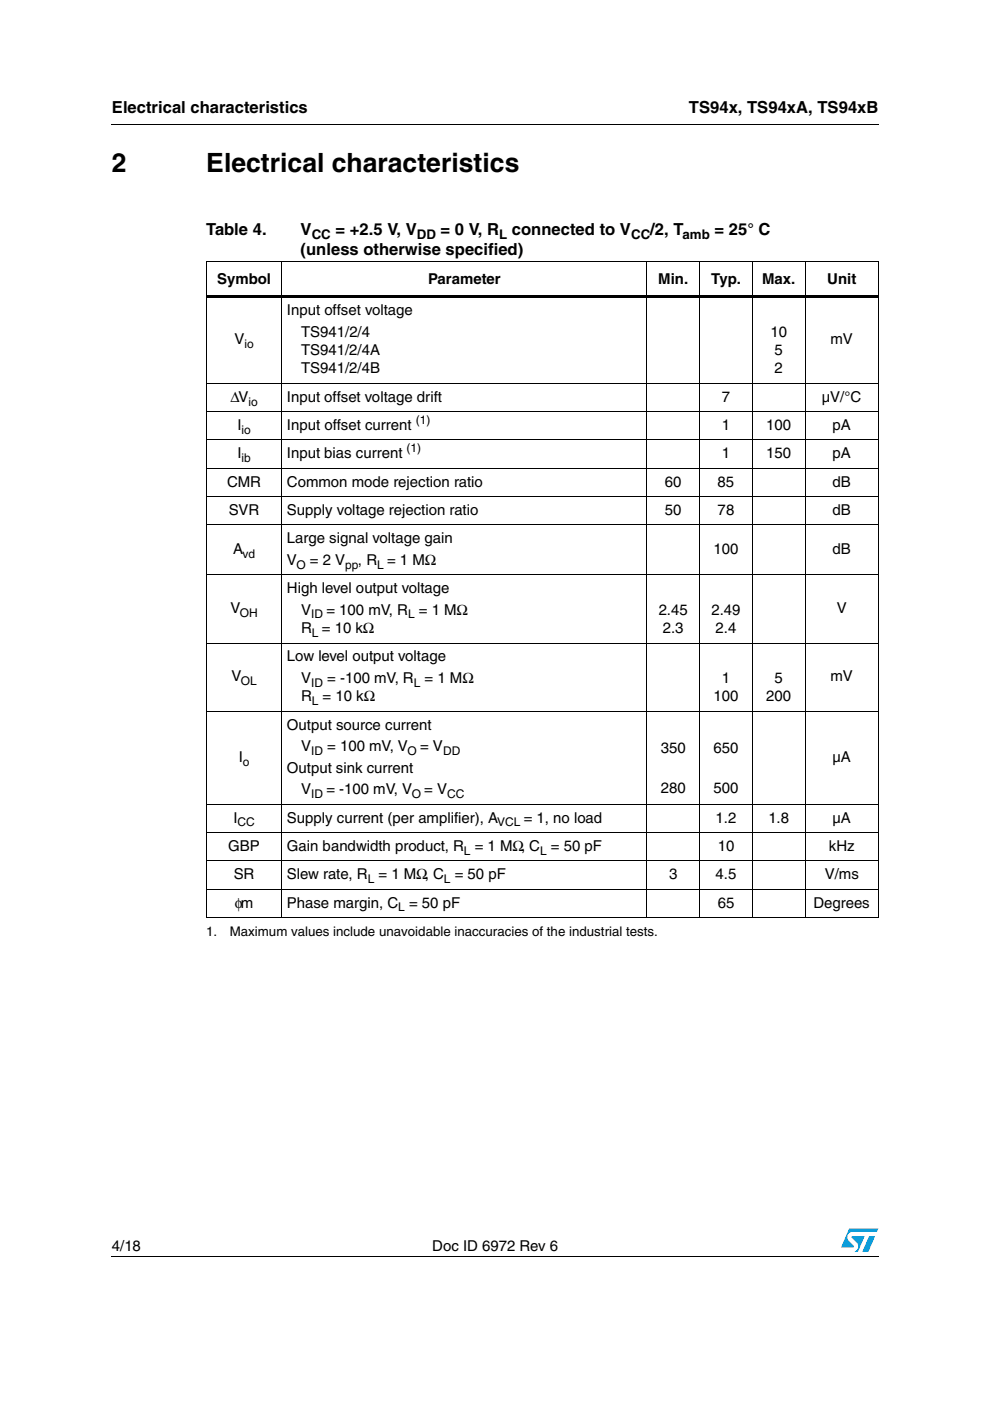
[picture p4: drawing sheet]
<svg xmlns="http://www.w3.org/2000/svg" width="210mm" height="297mm" viewBox="0 0 210 297" stroke-linecap="round" stroke-linejoin="round" font-family="sans-serif">
<defs><g id="words">
<g font-size="5.6">
<text x="23.7" y="36.4">2</text>
<text x="43.7" y="36.4">Electrical characteristics</text>
</g>
<g font-size="3.5">
<text x="23.7" y="23.9">Electrical characteristics</text>
<text x="146.1" y="23.9">TS94x, TS94xA, TS94xB</text>
<text x="43.7" y="49.8">Table 4.</text>
<text x="63.7" y="49.8">V</text>
<text x="71.2" y="49.8">= +2.5 V, V</text>
<text x="93.4" y="49.8">= 0 V, R</text>
<text x="108.5" y="49.8">connected to V</text>
<text x="137.9" y="49.8">/2, T</text>
<text x="151.5" y="49.8">= 25° C</text>
<text x="63.7" y="54">(unless otherwise specified)</text>
</g>
<g font-size="3.2">
<text x="46" y="60.1">Symbol</text>
<text x="90.7" y="60.1">Parameter</text>
<text x="139.6" y="60.1">Min.</text>
<text x="150.8" y="60.1">Typ.</text>
<text x="161.6" y="60.1">Max.</text>
<text x="175.4" y="60.1">Unit</text>
<text x="60.8" y="66.8">Input offset voltage</text>
<text x="63.8" y="71.4">TS941/2/4</text>
<text x="163.3" y="71.4">10</text>
<text x="49.7" y="73">V</text>
<text x="63.8" y="75.3">TS941/2/4A</text>
<text x="164.2" y="75.3">5</text>
<text x="176.1" y="73">mV</text>
<text x="63.8" y="79.2">TS941/2/4B</text>
<text x="164.2" y="79.2">2</text>
<text x="48.9" y="85.2">ΔV</text>
<text x="60.8" y="85.2">Input offset voltage drift</text>
<text x="153" y="85.2">7</text>
<text x="174.3" y="85.2">µV/°C</text>
<text x="50.3" y="91.2">I</text>
<text x="60.8" y="91.2">Input offset current</text>
<text x="153.1" y="91.2">1</text>
<text x="162.5" y="91.2">100</text>
<text x="176.5" y="91.2">pA</text>
<text x="50.3" y="97.2">I</text>
<text x="60.8" y="97.2">Input bias current</text>
<text x="153.1" y="97.2">1</text>
<text x="162.5" y="97.2">150</text>
<text x="176.5" y="97.2">pA</text>
<text x="48.1" y="103.2">CMR</text>
<text x="60.8" y="103.2">Common mode rejection ratio</text>
<text x="141" y="103.2">60</text>
<text x="152.1" y="103.2">85</text>
<text x="176.5" y="103.2">dB</text>
<text x="48.5" y="109.2">SVR</text>
<text x="60.8" y="109.2">Supply voltage rejection ratio</text>
<text x="141" y="109.2">50</text>
<text x="152.2" y="109.2">78</text>
<text x="176.5" y="109.2">dB</text>
<text x="49.4" y="117.5">A</text>
<text x="60.8" y="115.2">Large signal voltage gain</text>
<text x="60.8" y="119.8">V</text>
<text x="65.7" y="119.8">= 2 V</text>
<text x="75.9" y="119.8">, R = 1 MΩ</text>
<text x="151.3" y="117.5">100</text>
<text x="176.5" y="117.5">dB</text>
<text x="60.8" y="125.8">High level output voltage</text>
<text x="48.9" y="130">V</text>
<text x="63.8" y="130.3">V</text>
<text x="69.2" y="130.3">= 100 mV, R</text>
<text x="88.8" y="130.3">= 1 MΩ</text>
<text x="139.7" y="130.3">2.45</text>
<text x="150.8" y="130.3">2.49</text>
<text x="177.4" y="130">V</text>
<text x="63.8" y="134.2">R = 10 kΩ</text>
<text x="140.5" y="134.2">2.3</text>
<text x="151.7" y="134.2">2.4</text>
<text x="60.8" y="140.2">Low level output voltage</text>
<text x="49.1" y="144.4">V</text>
<text x="63.8" y="144.8">V</text>
<text x="63.8" y="148.7">R</text>
<text x="68.4" y="148.7">= 10 kΩ</text>
<text x="69.4" y="144.8">= -100 mV, R</text>
<text x="90" y="144.8">= 1 MΩ</text>
<text x="151.3" y="148.7">100</text>
<text x="153.1" y="144.8">1</text>
<text x="162.5" y="148.7">200</text>
<text x="164.2" y="144.8">5</text>
<text x="176.1" y="144.4">mV</text>
<text x="60.8" y="154.7">Output source current</text>
<text x="50.6" y="161.6">I</text>
<text x="63.8" y="159.3">V</text>
<text x="69.4" y="159.3">= 100 mV, V</text>
<text x="89.1" y="159.3">= V</text>
<text x="140.1" y="159.6">350</text>
<text x="151.3" y="159.6">650</text>
<text x="176.5" y="161.6">µA</text>
<text x="60.8" y="163.9">Output sink current</text>
<text x="63.8" y="168.4">V</text>
<text x="69.2" y="168.4">= -100 mV, V</text>
<text x="90" y="168.4">= V</text>
<text x="140.1" y="168.1">280</text>
<text x="151.3" y="168.1">500</text>
<text x="49.5" y="174.4">I</text>
<text x="60.8" y="174.4">Supply current (per amplifier), A</text>
<text x="111" y="174.4">= 1, no load</text>
<text x="151.7" y="174.4">1.2</text>
<text x="162.9" y="174.4">1.8</text>
<text x="176.5" y="174.4">µA</text>
<text x="48.4" y="180.4">GBP</text>
<text x="60.8" y="180.4">Gain bandwidth product, R</text>
<text x="100.6" y="180.4">= 1 MΩ, C</text>
<text x="116.8" y="180.4">= 50 pF</text>
<text x="152.2" y="180.4">10</text>
<text x="175.7" y="180.4">kHz</text>
<text x="49.6" y="186.4">SR</text>
<text x="60.8" y="186.4">Slew rate, R</text>
<text x="80.3" y="186.4">= 1 MΩ, C</text>
<text x="96.4" y="186.4">= 50 pF</text>
<text x="141.9" y="186.4">3</text>
<text x="151.7" y="186.4">4.5</text>
<text x="174.9" y="186.4">V/ms</text>
<text x="49.8" y="192.4">φm</text>
<text x="60.8" y="192.4">Phase margin, C</text>
<text x="86.7" y="192.4">= 50 pF</text>
<text x="152.2" y="192.4">65</text>
<text x="172.5" y="192.4">Degrees</text>
<text x="23.7" y="265.1">4/18</text>
<text x="91.6" y="265.1">Doc ID 6972 Rev 6</text>
</g>
<g font-size="2.8">
<text x="66.1" y="50.7">CC</text>
<text x="88.4" y="50.7">DD</text>
<text x="105.8" y="50.7">L</text>
<text x="133.8" y="50.7">CC</text>
<text x="144.7" y="50.7">amb</text>
<text x="43.7" y="198.4">1.</text>
<text x="48.7" y="198.4">Maximum values include unavoidable inaccuracies of the industrial tests.</text>
</g>
<g font-size="2.5">
<text x="51.8" y="73.8">io</text>
<text x="52.7" y="86">io</text>
<text x="88.2" y="89.9">(1)</text>
<text x="51.2" y="92">io</text>
<text x="86.2" y="95.9">(1)</text>
<text x="51.2" y="98">ib</text>
<text x="51.4" y="118.3">vd</text>
<text x="62.8" y="120.5">O</text>
<text x="73.2" y="120.5">pp</text>
<text x="79.9" y="120.5">L</text>
<text x="50.9" y="130.8">OH</text>
<text x="66" y="131.1">ID</text>
<text x="86.5" y="131.1">L</text>
<text x="66.1" y="135">L</text>
<text x="51.1" y="145.2">OL</text>
<text x="66" y="145.6">ID</text>
<text x="66.1" y="149.5">L</text>
<text x="87.7" y="145.6">L</text>
<text x="66" y="160.1">ID</text>
<text x="86.4" y="160.1">O</text>
<text x="93.9" y="160.1">DD</text>
<text x="51.5" y="162.3">o</text>
<text x="66" y="169.2">ID</text>
<text x="87.3" y="169.2">O</text>
<text x="94.8" y="169.2">CC</text>
<text x="50.4" y="175.2">CC</text>
<text x="105.4" y="175.2">VCL</text>
<text x="98.4" y="181.2">L</text>
<text x="114.5" y="181.2">L</text>
<text x="78" y="187.2">L</text>
<text x="94.1" y="187.2">L</text>
<text x="84.4" y="193.2">L</text>
</g>
</g></defs>
<g fill="#0099d8">
<path d="M184.3 262.1h1.2l-1.4 3.3h-1.3z"/>
<path d="M180.1 260.5h6.1l-.3 .7h-5.1a1.13 1.13 0 0 0-1.1 .7 1.13 1.13 0 0 0 .3 1.2l1 1v.3l-2.7 .1z"/>
<path d="M180.6 262.1h2.7l-1.4 3.3h-.7a1.18 1.18 0 0 0 .5-1.9l-1.1-1.1z"/>
</g>
<path d="M23.6 26.2l.1 .2zM43.6 62.7h142.7v.5h-142.7zM23.6 266.3l.1 .1z" fill="#000"/>
<g fill="none" stroke="#000" stroke-width=".21">
<path d="M23.7 26.3h162.6M43.6 55.5h142.7M43.7 55.6v138.9M59.8 55.5v139.1M137.2 55.5v139.1M148.3 55.5v139.1M159.5 55.5v139.1M170.7 55.5v139.1M186.2 55.6v138.9M43.6 81.3h142.7M43.6 87.3h142.7M43.6 93.3h142.7"/>
<path d="M43.6 99.3h142.7M43.6 105.3h142.7M43.6 111.3h142.7M43.6 121.9h142.7M43.6 136.3h142.7M43.6 150.8h142.7M43.6 170.6h142.7M43.6 176.6h142.7M43.6 182.5h142.7M43.6 188.6h142.7M43.6 194.5h142.7M23.7 266.3h162.6"/>
</g>
<use href="#words"/>
</svg>
